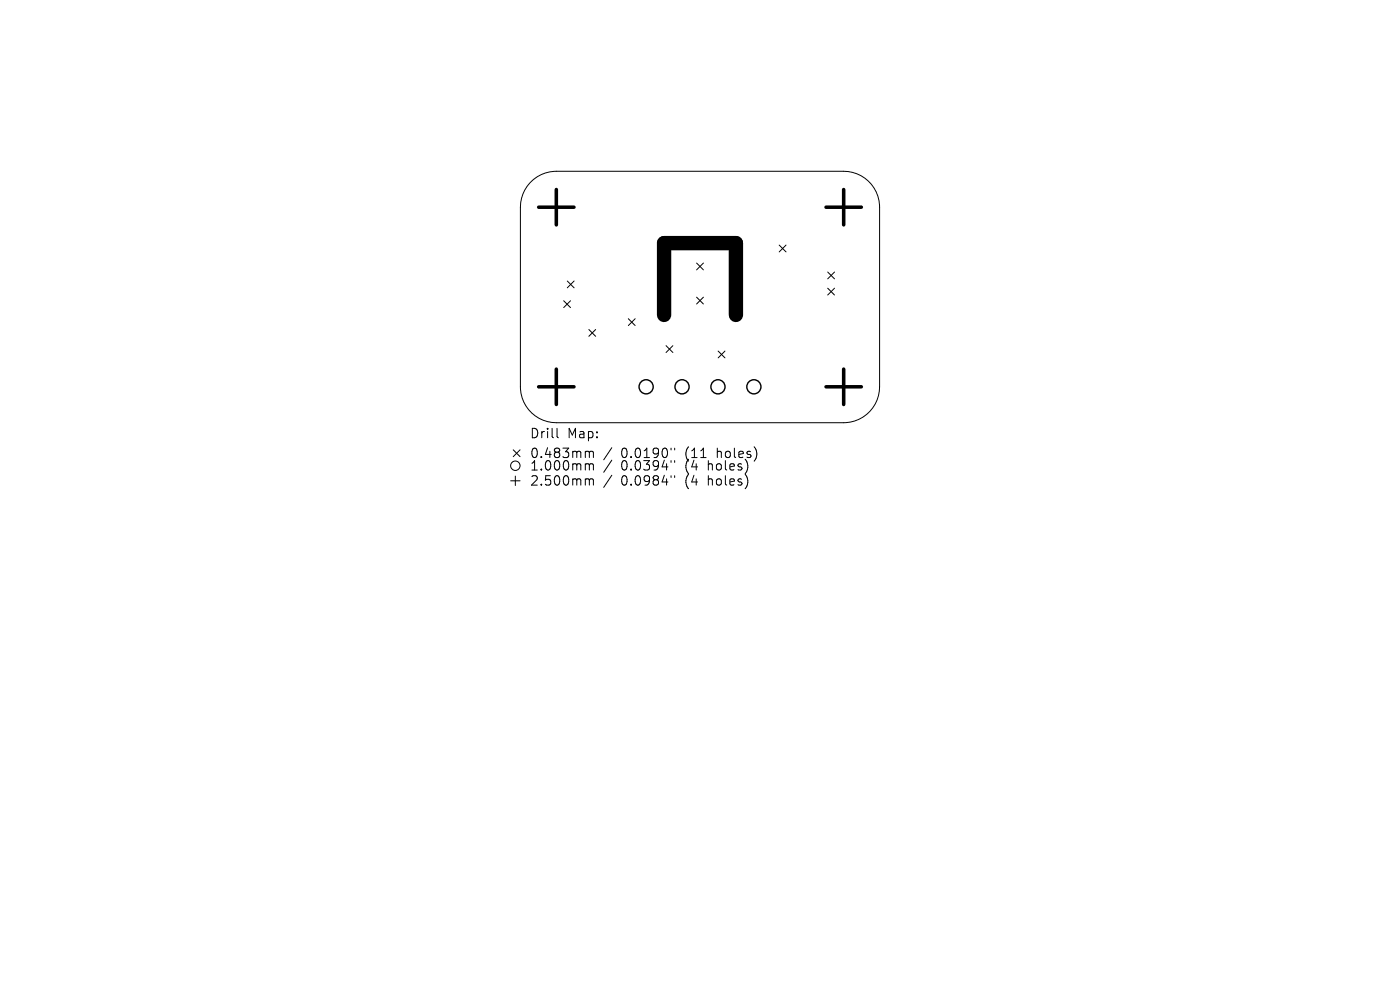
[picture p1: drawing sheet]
<svg xmlns="http://www.w3.org/2000/svg" width="297mm" height="210mm" viewBox="0 0 297 210" stroke-linecap="round" stroke-linejoin="round" font-family="sans-serif">
<defs><g id="words">
<g font-size="2.8">
<text x="112.3" y="93.2">Drill</text>
<text x="120.3" y="93.2">Map:</text>
<text x="112.3" y="97.4">0.483mm</text>
<text x="112.3" y="100.1">1.000mm</text>
<text x="131.8" y="97.4">0.0190&quot;</text>
<text x="131.8" y="100.1">0.0394&quot;</text>
<text x="145.5" y="97.4">(11</text>
<text x="145.5" y="100.1">(4</text>
<text x="150.5" y="100.1">holes)</text>
<text x="152.4" y="97.4">holes)</text>
<text x="112.3" y="103.3">2.500mm</text>
<text x="131.8" y="103.3">0.0984&quot;</text>
<text x="145.5" y="103.3">(4</text>
<text x="150.5" y="103.3">holes)</text>
</g>
</g></defs>
<g fill="none" stroke="#000" stroke-width=".21">
<path d="M112.5 38.7a7.6 7.6 0 0 1 5.5-2.4h61a7.6 7.6 0 0 1 7.6 7.7v38.1a7.6 7.6 0 0 1-7.6 7.6h-61a7.6 7.6 0 0 1-7.6-7.6v-38.1a7.6 7.6 0 0 1 2.1-5.3zM120.3 59.6l1.5 1.5M121.8 59.6l-1.5 1.5M147.8 55.8l1.4 1.4M149.2 55.8l-1.4 1.4M165.3 52l1.5 1.4M166.8 52l-1.5 1.4M175.6 57.7l1.4 1.5M177 57.7l-1.4 1.5M119.6 63.8l1.4 1.5M121 63.8l-1.4 1.5M124.9 69.9l1.5 1.4"/>
<path d="M126.4 69.9l-1.5 1.4M133.3 67.6l1.4 1.5M134.7 67.6l-1.4 1.5M141.3 73.3l1.4 1.5M142.7 73.3l-1.4 1.5M147.8 63l1.4 1.5M149.2 63l-1.4 1.5M152.3 74.5l1.5 1.4M153.8 74.5l-1.5 1.4M175.6 61.1l1.4 1.5M177 61.1l-1.4 1.5M108.9 95.4l1.4 1.5"/>
<path d="M110.3 95.4l-1.4 1.5M118.2 90.9v1.7l.3 .3M124.5 95.7l.4 .1 .1 .2M124.5 98.4h.2l.3 .3M125 96l.3-.3 .5 .1 .1 1.3M125 96v1.1M125 98.7v1M125 98.7l.3-.3 .5 .1 .1 1.2M129.8 95l-1.7 2.5M129.8 97.6l-1.7 2.6M142.4 95.1v.3M142.4 97.7v.4"/>
<path d="M143.1 95.1v.3M143.1 97.7v.4M108.3 102h2M109.3 101v2M124.5 101.6h.2l.3 .3M125 101.9v1M125 101.9l.3-.3 .5 .1 .1 1.2M129.8 100.8l-1.7 2.6M142.4 100.9v.4M143.1 100.9v.4"/>
<circle cx="109.3" cy="98.8" r="1"/>
</g>
<path d="M140.9 66.8v-15.2h15.2v15.2" fill="none" stroke="#000" stroke-width="3"/>
<g fill="none" stroke="#000" stroke-width=".3">
<circle cx="137.1" cy="82.1" r="1.5"/>
<circle cx="144.7" cy="82.1" r="1.5"/>
<circle cx="152.3" cy="82.1" r="1.5"/>
<circle cx="159.9" cy="82.1" r="1.5"/>
</g>
<path d="M114.3 44h7.5M118 40.2v7.5M175.2 44h7.5M179 40.2v7.5M118 78.3v7.5M179 78.3v7.5M114.3 82.1h7.5M175.2 82.1h7.5" fill="none" stroke="#000" stroke-width=".75"/>
<use href="#words"/>
</svg>
